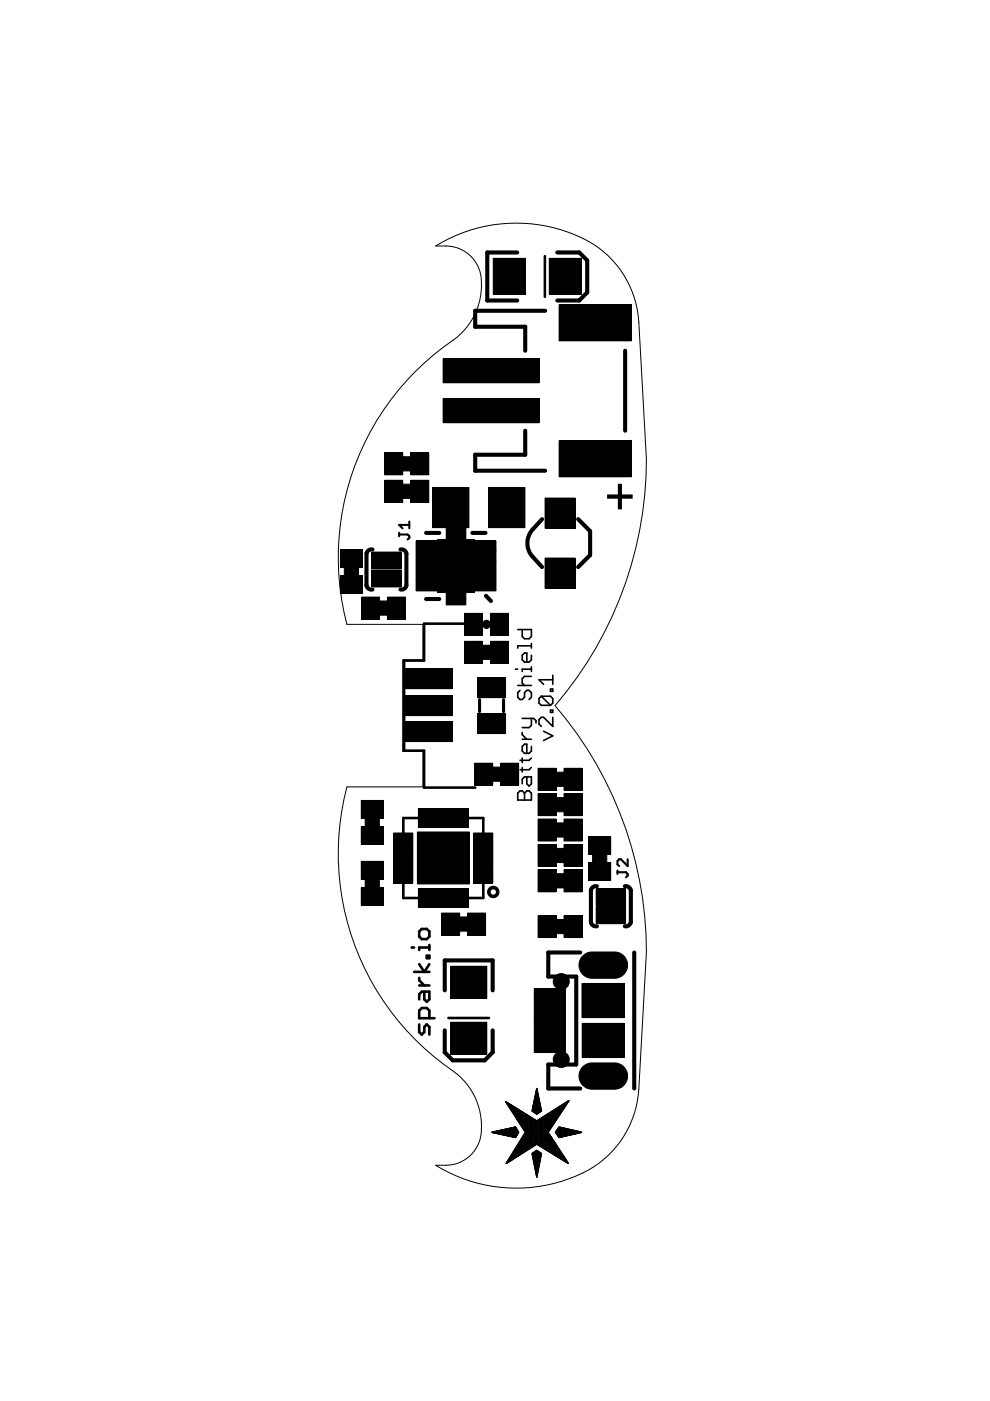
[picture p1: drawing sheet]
<svg xmlns="http://www.w3.org/2000/svg" width="210mm" height="297mm" viewBox="0 0 210 297" stroke-linecap="round" stroke-linejoin="round" font-family="sans-serif">
<g fill="none" stroke="#000" stroke-width=".55">
<path d="M115.5 54.3v8.6M100.8 132.2h-10.9v7.9h-4.2v19.1h4.2v7.8h10.9M85.5 173.4h17v17h-17zM88.9 197.5l.5-.5h1.1l.5 .5v1.1l-.5 .5h-1.1l-.5-.5zM87.3 200.9h.5M87.8 206.1h3.2M88.9 217.2v1.6l.5 .6 .6-.6v-1.1l.5-.5 .5 .5v1.7M88.9 207.3v.6l1.1 1M88.9 208.9h2.1M88.9 204.4l1.1 1.7 1-1.7M90 210.2v1.7l.5 .5 .5-.5v-1.7h-1.6l-.5 .6v1.1M90.5 202.6h.5v.6h-.5z"/>
<path d="M91 200.3v1.1M91 215.9v-1.6l-.5-.6h-1.1l-.5 .6v1.6h3.2M91 200.9h-2.1v.5M95.1 215.8h8.6"/>
</g>
<g fill="#000" stroke="#000" stroke-width=".21">
<path d="M104.6 54.8h6.8v7.6h-6.8zM116.5 54.8h6.7v7.6h-6.7zM94 76.1h20.3v5.1h-20.3zM118.6 64.6h15.2v7.7h-15.2zM81.6 96h3.8v4.7h-3.8zM85.4 96.8h1.7v3h-1.7zM87.1 96h3.8v4.7h-3.8zM94 84.5h20.3v5.1h-20.3zM118.6 93.4h15.2v7.7h-15.2zM72.2 116.5h4.6v3.8h-4.6zM78.8 117.1h6.2v3.5h-6.2zM81.6 101.8h3.8v4.7h-3.8z"/>
<path d="M85.4 102.7h1.7v3h-1.7zM87.1 101.8h3.8v4.7h-3.8zM88.2 114.7h4.5v2.1h-4.5zM88.2 116.8h4.5v2.1h-4.5zM88.2 118.9h4.5v2.2h-4.5zM91.8 103.4h7.6v8.5h-7.6zM92.8 114.5h7.8v11h-7.8zM94.6 111.7h2v3.8h-2zM96.7 111.7h2.1v3.8h-2.1zM100.7 118.9h4.5v2.2h-4.5zM100.7 116.8h4.5v2.1h-4.5zM100.7 114.7h4.5v2.1h-4.5z"/>
<path d="M103.6 103.4h7.7v8.5h-7.7zM115.6 105.6h6.3v6.4h-6.3zM115.6 118.3h6.3v6.4h-6.3zM72.2 122h4.6v3.8h-4.6zM73 120.3h3v1.7h-3zM76.6 126.6h3.9v4.7h-3.9zM78.8 120.9h6.2v3.5h-6.2zM80.4 127.4h1.8v3h-1.8zM82.1 126.6h3.9v4.7h-3.9zM88.2 121.1h4.5v2.1h-4.5zM88.2 123.2h4.5v2.1h-4.5zM94.6 124.4h2v3.8h-2z"/>
<path d="M96.7 124.4h2.1v3.8h-2.1zM98.5 136h3.8v4.6h-3.8zM98.5 130h3.8v4.7h-3.8zM100.7 123.2h4.5v2.1h-4.5zM100.7 121.1h4.5v2.1h-4.5zM102.3 136.8h1.7v3h-1.7zM104 136h3.8v4.6h-3.8zM104 130h3.8v4.7h-3.8zM85.7 147.5h10.2v4.2h-10.2zM85.7 153h10.2v4.2h-10.2zM85.7 141.8h10.2v4.2h-10.2zM101.3 143.7h5.9v4.2h-5.9z"/>
<path d="M101.3 151.3h5.9v4.2h-5.9zM76.6 169.7h4.7v3.8h-4.7zM76.6 175.2h4.7v3.8h-4.7zM77.4 173.5h3v1.7h-3zM83.5 176.6h4v2.1h-4zM83.5 178.7h4v2.1h-4zM88.5 176.4h11v11h-11zM88.7 171.4h2.1v4.1h-2.1zM90.8 171.4h2.1v4.1h-2.1zM92.9 171.4h2.2v4.1h-2.2zM95.1 171.4h2.1v4.1h-2.1zM97.2 171.4h2.1v4.1h-2.1z"/>
<path d="M100.5 178.7h4v2.1h-4zM100.5 176.6h4v2.1h-4zM100.6 161.8h3.9v4.7h-3.9zM104.4 162.6h1.8v3.1h-1.8zM106.2 161.8h3.8v4.7h-3.8zM114.1 173.7h3.8v4.6h-3.8zM114.1 179h3.8v4.7h-3.8zM114.1 162.9h3.8v4.7h-3.8zM114.1 168.3h3.8v4.6h-3.8zM117.9 174.5h1.7v3h-1.7zM117.9 179.9h1.7v3h-1.7zM117.9 163.7h1.7v3h-1.7z"/>
<path d="M117.9 169.1h1.7v3h-1.7zM119.6 173.7h3.8v4.6h-3.8zM119.6 179h3.8v4.7h-3.8zM119.6 162.9h3.8v4.7h-3.8zM119.6 168.3h3.8v4.6h-3.8zM124.8 177.4h4.7v3.8h-4.7zM76.6 188.2h4.7v3.8h-4.7zM76.6 182.6h4.7v3.8h-4.7zM77.4 186.4h3v1.8h-3zM83.5 180.8h4v2.2h-4zM83.5 183h4v2.1h-4zM83.5 185.1h4v2.1h-4z"/>
<path d="M88.7 188.4h2.1v4h-2.1zM90.8 188.4h2.1v4h-2.1zM92.9 188.4h2.2v4h-2.2zM93.6 193.6h3.9v4.6h-3.9zM95.1 188.4h2.1v4h-2.1zM97.2 188.4h2.1v4h-2.1zM97.4 194.4h1.8v3h-1.8zM99.1 193.6h3.9v4.6h-3.9zM100.5 185.1h4v2.1h-4zM100.5 183h4v2.1h-4zM100.5 180.8h4v2.2h-4zM114.1 194.1h3.8v4.7h-3.8z"/>
<path d="M114.1 184.4h3.8v4.7h-3.8zM117.9 194.9h1.7v3.1h-1.7zM117.9 185.3h1.7v3h-1.7zM119.6 194.1h3.8v4.7h-3.8zM119.6 184.4h3.8v4.7h-3.8zM124.8 182.9h4.7v3.8h-4.7zM125.6 181.1h3.1v1.8h-3.1zM126.4 192.3h6.2v3.5h-6.2zM126.4 188.4h6.2v3.6h-6.2zM95.5 204.9h7.7v6.8h-7.7zM95.5 216.7h7.7v6.9h-7.7zM113.3 209.6h6.5v2.5h-6.5z"/>
<path d="M113.3 217.8h6.5v2.6h-6.5zM113.3 215.1h6.5v2.5h-6.5zM113.3 212.3h6.5v2.6h-6.5zM123.4 208.5h8.9v7.3h-8.9zM123.4 217h9v7.2h-9zM123.4 202.8l1.1-.8 .8-.2h5.2a2.79 2.79 0 0 1 2.6 2.8 2.79 2.79 0 0 1-2.6 2.8h-5.2a2.8 2.8 0 0 1-1.9-4.6zM107.2 233.6l6.7 4.1zM107.3 233.6v.1zM107.4 233.6v.2zM107.4 233.7l.1 .3zM107.5 233.7v.4zM107.6 233.8v.4z"/>
<path d="M107.7 233.8v.5zM107.7 233.9l.1 .5zM107.8 233.9v.6zM107.9 234v.7zM107.9 234l.1 .8zM108 234.1l.1 .8zM108.1 234.1l.1 .9zM108.2 234.1v1zM108.3 234.2v1zM108.3 234.3l.1 1.1zM108.4 234.3l.1 1.2zM108.5 234.3v1.3z"/>
<path d="M108.6 234.4v1.3zM108.6 234.4l.1 1.4zM108.7 234.5l.1 1.4zM108.8 234.5v1.6zM108.9 234.6v1.6zM108.9 234.6l.1 1.7zM109 234.7l.1 1.7zM109.1 234.7v1.8zM109.2 234.8v1.8zM109.2 234.8l.1 2zM109.3 234.9l.1 2zM109.2 239l.7 1.1z"/>
<path d="M109.4 234.9l.1 2.1zM109.5 234.9v2.2zM109.5 235l.1 2.2zM109.6 235.1l.1 2.3zM109.7 235.1v2.4zM109.7 235.2l.1 2.4zM109.8 235.2l.1 2.5zM109.9 235.3l.1 2.5zM110 235.3v2.6zM110 235.4l.1 2.7zM110.1 235.4l.1 2.8zM110.2 235.5l.1 2.8z"/>
<path d="M110.3 235.5l.1 2.9zM110.4 235.5v3zM110.4 235.6l.1 3zM110.5 235.6l.1 3.2zM110.6 235.7l.1 3.2zM110.7 235.7v3.3zM110.7 235.8l.1 3.3zM110.8 235.8l.1 3.4zM110.9 235.9l.1 3.4zM111 235.9v3.6zM111 236l.1 3.6zM111.1 236l.1 3.7z"/>
<path d="M111.2 236.1l.1 3.7zM111.3 236.1v3.8zM113.8 230.8h.1l-1.1 4.8zM112.9 235.2v.4zM112.9 234.8l.1 .9zM113 234.4l.1 1.3zM113.1 234.1l.1 1.7zM113.2 233.7v2.1zM113.2 233.3l.1 2.6zM113.3 220.6h6.5v2.6h-6.5zM113.3 233l.1 2.9zM113.4 232.6l.1 3.4z"/>
<path d="M113.5 232.2v3.9zM113.5 231.8l.1 4.3zM113.6 231.5l.1 4.7zM113.7 231.1l.1 5.1zM113.8 237.7l6.8-4.3-6.8 4.4zM113.8 230.8l.1 5.4zM112.8 235.5l1.1 .7zM113.8 231.2l.1 5zM113.8 230.8l1 4.8zM113.9 231.6l.1 4.5zM114 232l.1 4.1zM114.1 232.3l.1 3.7z"/>
<path d="M114.2 232.7v3.3zM114.2 233.1l.1 2.8zM114.3 233.4l.1 2.5zM114.4 233.8v2zM114.4 234.2l.1 1.6zM114.5 234.6l.1 1.1zM114.6 234.9l.1 .8zM114.7 235.3l.1 .3zM113.8 236.2l1.1-.7zM116.2 236.1l.1 3.9zM116.3 236.1l.1 3.8zM116.4 236v3.8z"/>
<path d="M116.4 236l.1 3.7zM116.5 235.9l.1 3.6zM116.6 235.9v3.5zM116.6 235.8l.1 3.5zM116.7 235.8l.1 3.4zM116.8 235.8l.1 3.3zM116.9 235.7l.1 3.3zM116.9 235.6l.1 3.3zM117 235.6l.1 3.1zM117.1 235.5l.1 3.1zM117.2 235.5l.1 3zM117.3 235.5v2.9z"/>
<path d="M117.3 235.4l.1 2.9zM117.4 235.4l.1 2.8zM117.5 235.3l.1 2.8zM117.6 235.3v2.6zM117.6 235.2l.1 2.6zM117.7 235.2l.1 2.5zM117.8 235.1l.1 2.5zM117.9 235.1v2.4zM117.9 235l.1 2.4zM118 235l.1 2.3zM118.1 234.9l.1 2.2zM118.2 234.9l.1 2.1z"/>
<path d="M118.2 234.8l.1 2.1zM118.3 234.8l.1 2zM118.4 234.7l.1 2zM118.5 234.7l.1 1.9zM118.5 239l4.8 1.1zM118.6 234.6v1.9zM118.6 234.6l.1 1.7zM118.7 234.5l.1 1.7zM118.8 234.4l.1 1.7zM118.9 234.4v1.6zM118.9 234.4l.1 1.5zM119 234.4l.1 1.4z"/>
<path d="M119.1 234.3l.1 1.3zM119.1 234.3l.1 1.2zM119.2 234.2l.1 1.2zM119.3 234.2l.1 1.1zM119.4 234.1l.1 1.1zM119.5 234.1v1zM119.5 234l.1 .9zM119.6 234l.1 .8zM119.7 233.9l.1 .8zM119.8 233.9v.7zM119.9 233.8v.7zM119.9 233.8l.1 .6z"/>
<path d="M120 233.7l.1 .6zM120.1 233.7v.4zM120.1 233.6l.1 .4zM120.2 233.6l.1 .3zM120.3 233.5l.1 .3zM120.4 233.5l.1 .2zM120.4 233.4l.1 .2zM120.5 233.4h.1zM120.6 233.4l-4.4 6.7zM123.4 226.3l.7-.5 1.2-.4h5.2a2.79 2.79 0 0 1 2.6 2.7 2.79 2.79 0 0 1-2.6 2.8h-5.2a2.8 2.8 0 0 1-1.9-4.6zM104.3 240.1l5-1.1zM104.4 240v.1z"/>
<path d="M104.5 240v.2zM104.5 240l.1 .2zM104.6 239.9l.1 .3zM104.7 239.9v.3zM104.8 239.9v.3zM104.8 239.9l.1 .3zM104.9 239.9l.1 .3zM105 239.9v.4zM105.1 239.8v.5zM105.2 239.8v.5zM105.2 239.8l.1 .5zM105.3 239.8v.5z"/>
<path d="M105.4 239.8v.5zM105.5 239.8v.6zM105.5 239.8l.1 .6zM105.6 239.7v.7zM105.7 239.7v.7zM105.7 239.7l.1 .7zM105.8 239.7l.1 .8zM105.9 239.7l.1 .8zM106 239.6v.9zM106.1 239.6v.9zM106.1 239.6l.1 .9zM106.2 239.6l.1 .9z"/>
<path d="M106.3 239.6v.9zM106.4 239.6v1zM106.4 239.5l.1 1.1zM106.5 239.5l.1 1.1zM106.6 239.5v1.1zM106.7 239.5v1.1zM106.7 239.5l.1 1.1zM106.8 239.5l.1 1.2zM106.9 239.4v1.3zM107 239.4v1.3zM107 239.4l.1 1.3zM107.1 239.4l.1 1.3z"/>
<path d="M107.2 239.4l.1 1.3zM107.3 239.4v1.3zM111.4 240l.1 .1-4.2 6.6zM107.3 246.6l.1 .1zM107.4 239.4v1.4zM107.4 246.5l.1 .1zM107.4 239.3l.1 1.5zM107.5 246.3v.3zM107.5 239.3v1.5zM107.5 246.2l.1 .3zM107.6 239.3v1.5zM107.6 246.1l.1 .4z"/>
<path d="M107.7 239.3v1.5zM107.7 246l.1 .4zM107.7 239.3l.1 1.6zM107.8 245.9v.5zM107.8 239.2v1.7zM107.9 245.7v.7zM107.9 239.2v1.7zM107.9 245.6l.1 .7zM107.9 239.2l.1 1.7zM108 245.4l.1 .9zM108 239.2l.1 1.7zM108.1 245.3l.1 .9z"/>
<path d="M108.1 239.2l.1 1.7zM108.2 245.2v1zM108.2 239.2v1.8zM108.3 245.1v1zM108.3 239.1v1.9zM108.3 245l.1 1.1zM108.3 239.1l.1 1.9zM108.4 244.8l.1 1.2zM108.4 239.1l.1 1.9zM108.5 244.7v1.3zM108.5 239.1v1.9zM108.6 244.6v1.3z"/>
<path d="M108.6 239.1v1.9zM108.6 244.5l.1 1.4zM108.6 239.1l.1 1.9zM108.7 244.3l.1 1.5zM108.7 239.1l.1 2zM108.8 244.2v1.6zM108.8 239v2.1zM108.9 244.1v1.6zM108.9 239v2.1zM108.9 244l.1 1.7zM108.9 239l.1 2.1zM109 243.9l.1 1.7z"/>
<path d="M109 239l.1 2.1zM109.1 243.7v1.9zM109.1 239v2.2zM109.2 243.6v1.9zM109.2 239v2.2zM109.2 243.5l.1 2zM109.2 238.9l.1 2.3zM104.3 240l5 1.1zM109.3 243.4l.1 2zM109.3 239l.1 2.1zM109.4 243.2l.1 2.2zM109.4 239.1l.1 1.9z"/>
<path d="M109.5 243.1v2.2zM109.5 239.3v1.6zM109.5 243.1l.1 2.2zM109.5 239.4l.1 1.3zM109.6 242.9l.1 2.3zM109.6 239.6l.1 1zM109.7 242.8v2.4zM109.7 239.7v.8zM109.7 242.7l.1 2.4zM109.7 239.8l.1 .5zM109.8 242.6l.1 2.5zM109.8 239.9l.1 .3z"/>
<path d="M109.9 242.4l.1 2.6zM110 242.3v2.7zM109.9 240l.1 .1-.8 1.1zM110 242.2l.1 2.7zM110.1 242.1l.1 2.8zM110.2 242l.1 2.8zM110.3 241.8l.1 3zM110.3 241.7l.1 3.1zM110.4 241.6l.1 3.1zM110.5 241.5l.1 3.1zM110.6 241.3l.1 3.3zM110.7 241.2v3.4z"/>
<path d="M110.7 241.1l.1 3.4zM110.8 241l.1 3.5zM110.9 240.9l.1 3.5zM111 240.7v3.7zM111 240.6l.1 3.7zM111.1 240.5l.1 3.8zM111.2 240.4l.1 3.8zM111.3 240.2v4zM111.3 236.2l.1 3.8zM111.3 240.1l.1 4zM107.2 233.6l4.2 6.5zM111.4 236.2l.1 7.9z"/>
<path d="M111.5 236.3l.1 7.7zM111.6 236.3l.1 7.7zM111.6 236.4l.1 7.5zM111.7 236.4l.1 7.5zM111.8 236.5l.1 7.3zM111.9 236.5l.1 7.3zM111.9 236.6l.1 7.1zM112 236.6l.1 7.1zM112.1 236.6l.1 7zM112.2 236.7v6.9zM112.2 236.7l.1 6.8zM112.3 236.8l.1 6.7z"/>
<path d="M112.4 236.8l.1 6.6zM112.5 236.9l.1 6.5zM112.6 237l.1 6.3zM112.7 237l.1 6.2zM112.8 237.1l.1 6.1zM112.8 244.6l1.1-.7-1.1 .8zM112.9 237.1v6.1zM112.9 244.5v.5zM112.9 237.2l.1 5.9zM112.9 244.5l.1 .9zM113 237.2l.1 5.9zM113 244.4l.1 1.4z"/>
<path d="M113.1 237.3l.1 5.7zM113.1 244.4l.1 1.8zM113.2 237.3v5.7zM113.2 244.3v2.3zM113.2 237.4l.1 5.5zM113.2 244.3l.1 2.7zM113.3 237.4l.1 5.5zM113.3 244.2l.1 3.1zM113.4 237.4l.1 5.4zM113.4 244.2l.1 3.5zM113.5 237.5v5.3zM113.5 244.1v4z"/>
<path d="M113.5 237.6l.1 5.1zM113.5 244.1l.1 4.4zM113.6 237.6l.1 5.1zM113.6 244l.1 4.9zM113.7 237.6l.1 5zM113.7 244l.1 5.3zM113.8 237.7l.1 4.9zM112.8 244.6h.1l.9 5zM113.8 243.9l.1 5.7zM113.7 243.9l1.2 .7zM113.8 237.6l.1 5zM113.8 244l.1 5.2z"/>
<path d="M107.3 246.6l6.6-4.1-6.5 4.2zM113.9 237.6l.1 5.1zM113.9 244l.1 4.8zM114 237.5l.1 5.2zM114 244.1l.1 4.3zM114.1 237.5l.1 5.3zM114.1 244.1l.1 3.9zM114.2 237.4v5.4zM114.2 244.1v3.5zM114.2 237.4l.1 5.5zM114.2 244.2l.1 3zM114.3 237.3l.1 5.6z"/>
<path d="M114.3 244.3l.1 2.5zM114.4 237.3v5.7zM114.4 244.3v2.1zM114.4 237.2l.1 5.8zM114.4 244.4l.1 1.7zM114.5 237.2l.1 5.9zM114.5 244.4l.1 1.2zM114.6 237.2l.1 5.9zM114.6 244.5l.1 .8zM114.7 237.1l.1 6.1zM114.7 244.5l.1 .4zM114.7 237l.1 6.2z"/>
<path d="M114.8 237l.1 6.2zM114.7 244.6h.2l-1.1 5zM114.9 237l.1 6.3zM115 236.9l.1 6.4zM115.1 236.9v6.5zM115.1 236.8l.1 6.6zM115.2 236.7l.1 6.8zM115.3 236.7l.1 6.8zM115.4 236.7v6.9zM115.4 236.6l.1 7zM115.5 236.6l.1 7.1zM115.6 236.5l.1 7.2z"/>
<path d="M115.7 236.5v7.3zM115.7 236.4l.1 7.4zM115.8 236.4l.1 7.5zM115.9 236.3l.1 7.6zM116 236.3l.1 7.6zM116.1 236.2v7.8zM116.1 236.2l.1 7.8zM116.2 240.2l.1 3.9zM116.2 240l4.3 6.7zM116.3 240.3l.1 3.8zM116.4 240.4v3.8zM116.4 240.5l.1 3.7z"/>
<path d="M116.5 240.6l.1 3.7zM116.6 240.7v3.6zM116.6 240.9l.1 3.5zM116.7 241l.1 3.4zM116.8 241.1l.1 3.4zM116.9 241.2l.1 3.3zM116.9 241.3l.1 3.3zM117 241.4l.1 3.2zM117.1 241.6l.1 3zM117.2 241.7l.1 3zM117.3 241.8v2.9zM117.3 241.9l.1 2.9z"/>
<path d="M117.4 242l.1 2.8zM117.5 242.1l.1 2.8zM117.6 242.3v2.6zM117.6 242.4l.1 2.6zM117.7 242.5l.1 2.5zM118.5 239l-.7 1.1zM117.8 242.5l.1 2.6zM117.8 240l.1 .2zM117.9 242.7v2.4zM117.9 239.9v.4zM117.9 242.8l.1 2.4zM117.9 239.8l.1 .6z"/>
<path d="M118 242.9l.1 2.3zM118 239.6l.1 .9zM118.1 243.1l.1 2.2zM118.1 239.5l.1 1.1zM118.2 243.2l.1 2.1zM118.2 239.4l.1 1.3zM118.2 243.3l.1 2zM118.2 239.3l.1 1.5zM118.3 243.4l.1 2zM118.3 239.2l.1 1.7zM118.4 243.5l.1 1.9zM118.4 239.1l.1 1.9z"/>
<path d="M118.5 243.6l.1 1.9zM118.5 239l.1 2.2zM117.8 240l.8 1.2zM118.6 243.8v1.7zM118.6 239v2.2zM118.6 243.9l.1 1.7zM118.6 239l.1 2.2zM118.7 244l.1 1.6zM118.7 239l.1 2.2zM118.8 244.1l.1 1.6zM118.8 239l.1 2.1zM118.9 244.2v1.5z"/>
<path d="M118.9 239.1v2zM118.9 244.3l.1 1.5zM119 239v2.1zM119 244.5l.1 1.3zM119 239.1l.1 2zM119.1 244.6l.1 1.3zM119.1 239.1l.1 2zM119.1 244.7l.1 1.2zM119.1 239.1l.1 1.9zM119.2 244.8l.1 1.2zM119.2 239.1l.1 1.9zM119.3 244.9l.1 1.1z"/>
<path d="M119.3 239.2l.1 1.8zM119.4 245l.1 1.1zM119.4 239.2l.1 1.8zM119.5 245.1v1zM119.5 239.2v1.8zM119.6 245.2v.9zM119.5 239.2l.1 1.8zM119.6 245.4l.1 .8zM119.6 239.2l.1 1.7zM119.7 245.5l.1 .8zM119.7 239.2l.1 1.7zM119.8 245.6v.7z"/>
<path d="M119.8 239.3v1.6zM119.8 245.7l.1 .6zM119.8 239.3l.1 1.6zM119.9 245.8l.1 .6zM119.9 239.3l.1 1.6zM120 246l.1 .4zM120 239.3l.1 1.6zM120.1 246.1v.4zM120.1 239.3v1.5zM120.1 246.2l.1 .3zM120.1 239.4l.1 1.4zM120.2 246.3l.1 .3z"/>
<path d="M120.2 239.4l.1 1.4zM120.3 246.4l.1 .2zM120.3 239.4l.1 1.4zM120.4 246.5l.1 .2zM120.4 239.4l.1 1.4zM120.4 239.4l.1 1.3zM113.8 242.5l6.7 4.2zM120.5 239.4l.1 1.3zM120.6 239.5l.1 1.2zM120.7 239.5l.1 1.2zM120.8 239.5v1.2zM120.8 239.5l.1 1.2z"/>
<path d="M120.9 239.5l.1 1.1zM121 239.5l.1 1.1zM121.1 239.5v1.1zM121.2 239.5v1.1zM121.2 239.6l.1 1zM121.3 239.6l.1 1zM121.3 239.6l.1 .9zM121.4 239.6l.1 .9zM121.5 239.7l.1 .8zM121.6 239.7l.1 .8zM121.7 239.7l.1 .8zM121.9 239.7v.7z"/>
<path d="M121.9 239.8l.1 .6zM122 239.8v.6zM122 239.8l.1 .6zM122.1 239.8l.1 .6zM122.2 239.8l.1 .5zM122.3 239.8v.5zM122.3 239.8l.1 .5zM122.4 239.9l.1 .4zM122.5 239.9l.1 .4zM122.6 239.9l.1 .4zM122.6 239.9l.1 .3zM122.7 239.9l.1 .3z"/>
<path d="M122.8 239.9l.1 .3zM122.9 240l.1 .2zM123 240v.2zM123 240l.1 .2zM123.1 240l.1 .1zM123.2 240l.1 .1zM118.5 241.1l4.8-1.1z"/>
</g>
<g fill="#000" stroke="#000" stroke-width=".21">
<path d="M103.7 188.3l.9-.4v.5a.67 .67 0 0 1 .6 1 .67 .67 0 0 1-1.2 .1 .67 .67 0 0 1 .4-1l.2-.1v-.5a1.21 1.21 0 0 1 1.2 1.5 1.21 1.21 0 0 1-1.8 .8 1.21 1.21 0 0 1-.3-1.9z" fill-rule="evenodd"/>
<circle cx="119" cy="208.1" r="1.69"/>
<circle cx="119" cy="224.6" r="1.69"/>
</g>
<g fill="none" stroke="#000" stroke-width=".34">
<path d="M109.8 133.5h2.9v1.4l-.5 .5h-1l-.5-.5v-1.4M112.7 136.9h-2.9v.5M112.7 136.4v1M112.7 138.9v1l-.5 .5h-1l-.5-.5v-1l.5-.4h.5v1.9M109.3 141.9h.5M109.8 145.3h2.9M110.3 146.4l-.5 .5v.9l.5 .5h.4l.5-.5v-.9l.5-.5h.5l.5 .5v.9l-.5 .5M110.7 155.3v.5l1 .9M110.7 156.7h2M110.7 152.3h2.5l.4 .5v.5M112.7 141.4v1M112.7 152.3v1.5l-.5 .5h-1.5"/>
<path d="M112.7 158.3v.9l-.5 .5h-1l-.5-.5v-.9l.5-.5h.5v1.9M112.7 141.9h-2v.5M112.7 143.4h-1.5l-.5 .5v.9l.5 .5M114.8 147.6h1.9l.5 .5v1l-.5 .4M114.8 147.6l-.5 .5v1l.5 .4h1.9M114.8 147.6l1.9 1.9M115.3 155l1.9 1-1.9 1M116.7 146.1h.5v.5h-.5zM116.7 150.6h.5v.4h-.5zM117.2 143.2v1.9M117.2 152.1v1.9l-1.9-1.9h-.5l-.5 .5v.9l.5 .5M117.2 144.1h-2.9l1 1"/>
<path d="M109.8 168.2l.5-.5h.4l.5 .5 .5-.5h.5l.5 .5v1.4h-2.9zM110.7 160.7v1M110.7 162.7v1M111.2 168.2v1.4M111.7 164.7v1.5l.5 .5 .5-.5v-1.5h-1.5l-.5 .5v1M112.7 162.7l-.5 .5h-1.9M112.7 160.7l-.5 .5h-1.9"/>
</g>
<path d="M128.7 104.8h2.3v-2.2h.9v2.2h2.2v.9h-2.2v2.3h-.9v-2.3h-2.3z" fill-rule="evenodd" fill="#000"/>
<path d="M84.6 113.3h1.8l.4 .4v.3l-.4 .4M84.6 113v.7M86.8 110.6v1.4M86.8 111.3h-2.2l.7 .7M130.9 184.9h1.8l.4 .4v.4l-.4 .3M130.9 184.6v.7M133.1 182.2v1.4l-1.5-1.4h-.3l-.4 .3v.8l.4 .3" fill="none" stroke="#000" stroke-width=".44"/>
<g fill="none" stroke="#000" stroke-width=".87">
<path d="M109.7 53.5h-6.4v10.2h6.4M118.2 53.5h4.6l1.7 1.7v6.8l-1.7 1.7h-4.6M115.6 65.9h-14.8v3.4h10.6v5.1M132.5 74.4v16.9M111.4 91.3v5.1h-10.6v3.4h14.8M79 116.5l-.8 .2-.5 .6v6.8l.5 .7 .8 .2M84.9 116.5l.8 .2 .5 .6v6.8l-.5 .7-.8 .2M90.3 113h2.8M100.1 113h2.8M114.9 110.1l-2 2.2a4.3 4.3 0 0 0 0 5.7l2 2.2M122.6 110.1l2.5 2.5v5.1l-2.5 2.5M90.3 127h2.8"/>
<path d="M103 126.3l1.1 1.1M126.6 187.9l-.9 .2-.4 .6v6.8l.4 .7 .9 .2M132.5 187.9l.8 .2 .5 .6v6.8l-.5 .7-.8 .2M94.3 210v-6.4h10.2v6.4M94.3 218.5v4.6l1.7 1.7h6.8l1.7-1.7v-4.6M123 202h-6.8v5.1h6v18.6h-6v5.1h6.8M134.5 202v28.8"/>
</g>
<path d="M103.1 132.2v.3" fill="none" stroke="#000" stroke-width="1.7"/>
<path d="M101.7 148.3v2.6M106.8 148.3v2.6" fill="none" stroke="#000" stroke-width=".66"/>
<g fill="none" stroke="#000" stroke-width=".21">
<path d="M92.4 52.2a32.1 32.1 0 0 1 34.6 .4 21.2 21.2 0 0 1 8.4 15.7l1.7 29.1a80.1 80.1 0 0 1-19.4 52.2 80.3 80.3 0 0 1 19.4 52.2l-1.7 29.1a21.2 21.2 0 0 1-14.8 19 32.5 32.5 0 0 1-28.2-2.8 9.3 9.3 0 0 0 6.6-1.5 7.9 7.9 0 0 0 3.1-7.1 14.3 14.3 0 0 0-6-11.4 55.8 55.8 0 0 1-22.5-60.3h16.1v-7.5h-4.3v-19.4h4.3v-7.5h-16.1a55.9 55.9 0 0 1 23.4-60.9 14.3 14.3 0 0 0 4.7-14.1 7.6 7.6 0 0 0-7.2-5.2z"/>
<circle cx="119" cy="208.1" r="1.27"/>
<circle cx="119" cy="224.6" r="1.27"/>
</g>
</svg>
